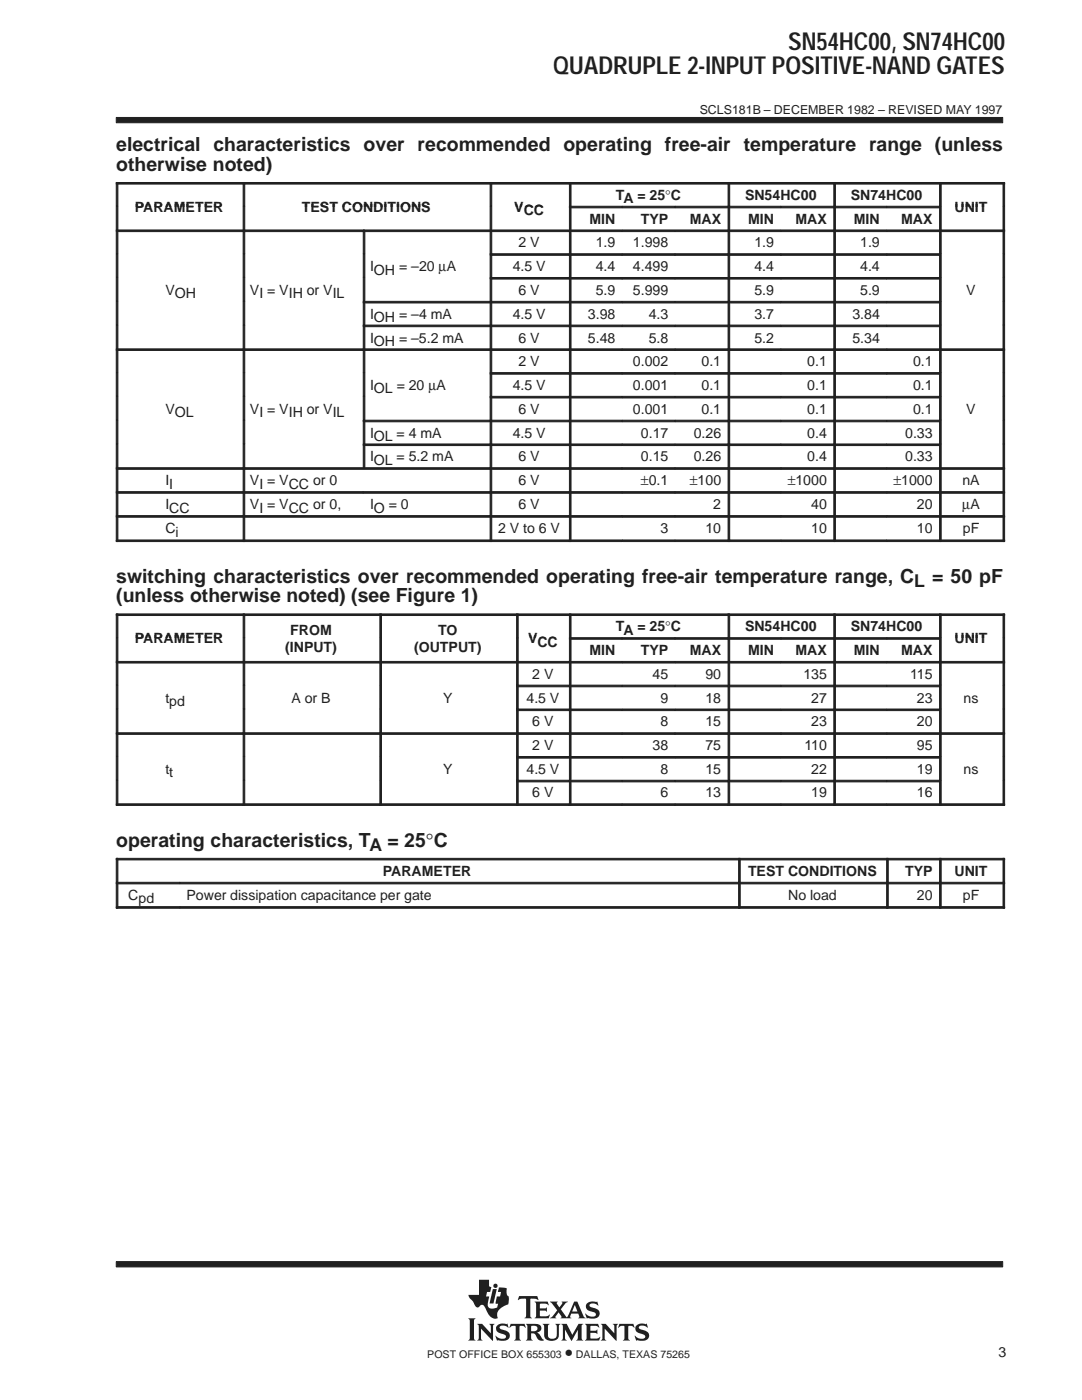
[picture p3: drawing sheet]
<svg xmlns="http://www.w3.org/2000/svg" width="216mm" height="279mm" viewBox="0 0 216 279" stroke-linecap="round" stroke-linejoin="round" font-family="sans-serif">
<defs><g id="words">
<g font-size="4.9" fill="#231f20">
<text x="157.3" y="9.9">SN54HC00, SN74HC00</text>
<text x="110.4" y="14.8">QUADRUPLE 2-INPUT POSITIVE-NAND GATES</text>
</g>
<g font-size="3.9" fill="#231f20">
<text x="23.2" y="30.2">electrical characteristics over recommended operating free-air temperature range (unless</text>
<text x="23.2" y="34">otherwise noted)</text>
<text x="23.2" y="116.3">switching characteristics over recommended operating free-air temperature range, C</text>
<text x="23.2" y="120.1">(unless otherwise noted) (see Figure 1)</text>
<text x="23.2" y="168.9">operating characteristics, T</text>
</g>
<g font-size="3.5" fill="#231f20">
<text x="182.4" y="117.2">L = 50 pF</text>
<text x="73.7" y="169.9">A = 25°C</text>
<text x="112.7" y="271">•</text>
</g>
<g font-size="2.8" fill="#231f20">
<text x="122.9" y="39.9">TA = 25°C</text>
<text x="148.7" y="39.9">SN54HC00</text>
<text x="169.8" y="39.9">SN74HC00</text>
<text x="26.9" y="42.3">PARAMETER</text>
<text x="60.2" y="42.3">TEST CONDITIONS</text>
<text x="102.6" y="42.3">VCC</text>
<text x="117.6" y="44.6">MIN</text>
<text x="127.9" y="44.6">TYP</text>
<text x="137.6" y="44.6">MAX</text>
<text x="149.3" y="44.6">MIN</text>
<text x="158.7" y="44.6">MAX</text>
<text x="170.4" y="44.6">MIN</text>
<text x="179.8" y="44.6">MAX</text>
<text x="190.5" y="42.3">UNIT</text>
<text x="103.5" y="49.4">2 V</text>
<text x="118.9" y="49.4">1.9</text>
<text x="126.3" y="49.4">1.998</text>
<text x="150.5" y="49.4">1.9</text>
<text x="171.6" y="49.4">1.9</text>
<text x="33" y="58.8">VOH</text>
<text x="49.9" y="58.8">VI = VIH or VIL</text>
<text x="73.8" y="54.1">IOH = –20 µA</text>
<text x="102.3" y="54.1">4.5 V</text>
<text x="103.5" y="58.9">6 V</text>
<text x="118.9" y="54.1">4.4</text>
<text x="118.9" y="58.9">5.9</text>
<text x="126.3" y="54.1">4.499</text>
<text x="126.3" y="58.9">5.999</text>
<text x="150.5" y="54.1">4.4</text>
<text x="150.5" y="58.9">5.9</text>
<text x="171.6" y="54.1">4.4</text>
<text x="171.6" y="58.9">5.9</text>
<text x="192.8" y="58.8">V</text>
<text x="73.8" y="63.6">IOH = –4 mA</text>
<text x="102.3" y="63.6">4.5 V</text>
<text x="117.3" y="63.6">3.98</text>
<text x="129.4" y="63.6">4.3</text>
<text x="150.5" y="63.6">3.7</text>
<text x="170.1" y="63.6">3.84</text>
<text x="73.8" y="68.4">IOH = –5.2 mA</text>
<text x="103.5" y="68.4">6 V</text>
<text x="117.3" y="68.4">5.48</text>
<text x="129.4" y="68.4">5.8</text>
<text x="150.5" y="68.4">5.2</text>
<text x="170.1" y="68.4">5.34</text>
<text x="73.8" y="77.8">IOL = 20 µA</text>
<text x="102.3" y="77.8">4.5 V</text>
<text x="103.5" y="73.1">2 V</text>
<text x="126.3" y="73.1">0.002</text>
<text x="126.3" y="77.8">0.001</text>
<text x="140" y="73.1">0.1</text>
<text x="140" y="77.8">0.1</text>
<text x="161.1" y="73.1">0.1</text>
<text x="161.1" y="77.8">0.1</text>
<text x="182.2" y="73.1">0.1</text>
<text x="182.2" y="77.8">0.1</text>
<text x="33" y="82.6">VOL</text>
<text x="49.9" y="82.6">VI = VIH or VIL</text>
<text x="103.5" y="82.6">6 V</text>
<text x="126.3" y="82.6">0.001</text>
<text x="140" y="82.6">0.1</text>
<text x="161.1" y="82.6">0.1</text>
<text x="182.2" y="82.6">0.1</text>
<text x="192.8" y="82.6">V</text>
<text x="73.8" y="87.3">IOL = 4 mA</text>
<text x="102.3" y="87.3">4.5 V</text>
<text x="127.9" y="87.3">0.17</text>
<text x="138.4" y="87.3">0.26</text>
<text x="161.1" y="87.3">0.4</text>
<text x="180.6" y="87.3">0.33</text>
<text x="73.8" y="92.1">IOL = 5.2 mA</text>
<text x="103.5" y="92.1">6 V</text>
<text x="127.9" y="92.1">0.15</text>
<text x="138.4" y="92.1">0.26</text>
<text x="161.1" y="92.1">0.4</text>
<text x="180.6" y="92.1">0.33</text>
<text x="33" y="96.9">II</text>
<text x="33" y="101.6">ICC</text>
<text x="49.9" y="96.9">VI = VCC or 0</text>
<text x="49.9" y="101.6">VI = VCC or 0,</text>
<text x="73.8" y="101.6">IO = 0</text>
<text x="103.5" y="96.9">6 V</text>
<text x="103.5" y="101.6">6 V</text>
<text x="127.9" y="96.9">±0.1</text>
<text x="137.7" y="96.9">±100</text>
<text x="142.3" y="101.6">2</text>
<text x="157.2" y="96.9">±1000</text>
<text x="161.9" y="101.6">40</text>
<text x="178.3" y="96.9">±1000</text>
<text x="183" y="101.6">20</text>
<text x="192" y="101.6">µA</text>
<text x="192" y="96.9">nA</text>
<text x="33" y="106.4">Ci</text>
<text x="99.4" y="106.4">2 V to 6 V</text>
<text x="131.8" y="106.4">3</text>
<text x="140.8" y="106.4">10</text>
<text x="161.9" y="106.4">10</text>
<text x="183" y="106.4">10</text>
<text x="192.1" y="106.4">pF</text>
<text x="122.9" y="126">TA = 25°C</text>
<text x="148.7" y="126">SN54HC00</text>
<text x="169.8" y="126">SN74HC00</text>
<text x="26.9" y="128.4">PARAMETER</text>
<text x="56.9" y="130.2">(INPUT)</text>
<text x="57.9" y="126.7">FROM</text>
<text x="82.6" y="130.2">(OUTPUT)</text>
<text x="87.4" y="126.7">TO</text>
<text x="105.4" y="128.4">VCC</text>
<text x="117.6" y="130.7">MIN</text>
<text x="127.9" y="130.7">TYP</text>
<text x="137.6" y="130.7">MAX</text>
<text x="149.3" y="130.7">MIN</text>
<text x="158.7" y="130.7">MAX</text>
<text x="170.4" y="130.7">MIN</text>
<text x="179.8" y="130.7">MAX</text>
<text x="190.5" y="128.4">UNIT</text>
<text x="106.2" y="135.5">2 V</text>
<text x="130.2" y="135.5">45</text>
<text x="140.8" y="135.5">90</text>
<text x="160.3" y="135.5">135</text>
<text x="181.6" y="135.5">115</text>
<text x="33" y="140.2">tpd</text>
<text x="58.2" y="140.2">A or B</text>
<text x="88.4" y="140.2">Y</text>
<text x="105.1" y="140.2">4.5 V</text>
<text x="131.8" y="140.2">9</text>
<text x="140.8" y="140.2">18</text>
<text x="161.9" y="140.2">27</text>
<text x="183" y="140.2">23</text>
<text x="192.3" y="140.2">ns</text>
<text x="106.2" y="145">6 V</text>
<text x="106.2" y="149.7">2 V</text>
<text x="130.2" y="149.7">38</text>
<text x="131.8" y="145">8</text>
<text x="140.8" y="145">15</text>
<text x="140.8" y="149.7">75</text>
<text x="160.5" y="149.7">110</text>
<text x="161.9" y="145">23</text>
<text x="183" y="145">20</text>
<text x="183" y="149.7">95</text>
<text x="33" y="154.4">tt</text>
<text x="88.4" y="154.4">Y</text>
<text x="105.1" y="154.5">4.5 V</text>
<text x="131.8" y="154.5">8</text>
<text x="140.8" y="154.5">15</text>
<text x="161.9" y="154.5">22</text>
<text x="183" y="154.5">19</text>
<text x="192.3" y="154.4">ns</text>
<text x="106.2" y="159.1">6 V</text>
<text x="131.8" y="159.1">6</text>
<text x="140.8" y="159.1">13</text>
<text x="161.9" y="159.1">19</text>
<text x="183" y="159.1">16</text>
<text x="25.6" y="179.6">Cpd</text>
<text x="37.2" y="179.6">Power dissipation capacitance per gate</text>
<text x="76.4" y="174.8">PARAMETER</text>
<text x="149.3" y="174.8">TEST CONDITIONS</text>
<text x="157.3" y="179.6">No load</text>
<text x="180.6" y="174.8">TYP</text>
<text x="183" y="179.6">20</text>
<text x="190.5" y="174.8">UNIT</text>
<text x="192.1" y="179.6">pF</text>
<text x="199.2" y="270.7">3</text>
</g>
<text font-size="2.5" fill="#231f20" x="139.6" y="22.7">SCLS181B – DECEMBER 1982 – REVISED MAY 1997</text>
<g font-size="2.1" fill="#231f20">
<text x="85.3" y="271">POST OFFICE BOX 655303</text>
<text x="114.9" y="271">DALLAS, TEXAS 75265</text>
</g>
</g></defs>
<g fill="#231f20" stroke="#231f20" stroke-width=".2">
<path d="M23.2 23.4h176.9v1.1h-176.9z" fill-rule="evenodd"/>
<path d="M23.2 251.8h176.9v1h-176.9z" fill-rule="evenodd"/>
</g>
<g fill="#231f20">
<path d="M98.3 257.3h.8l-.6 2.8h-.8z"/>
<path d="M104.9 264.2h1.9a.9 .9 0 0 1 1 .3 .9 .9 0 0 1 0 1.2l-.7 .2 .5 .4 .9 1.2a1.2 1.2 0 0 1-1.6-1l-.3-.4h-.6v1l.3 .4h-1.4l.3-.5v-2.3z" fill-rule="evenodd"/>
<path d="M109.7 259.8h1.6l-.2 .3 .5 .8 .6-.8-.1-.3h1.2l-.4 .2-1 1.3 1.2 1.6 1.5-3.1h.6l1.2 2.9 .4 .4-1.4-.1a.22 .22 0 0 0 .2-.1 .22 .22 0 0 0 0-.3l-.2-.4h-1.4l-.2 .7 .2 .2h-2.2l.2-.3-.5-.9-.7 .9 .2 .3h-1.3l.6-.4 .9-1.2z" fill-rule="evenodd"/>
<path d="M127.1 264.4l.8-.3 .9 .2 .2-.2 .3 .8-.1 .1a1.2 1.2 0 0 0-1.7-.1 1.47 1.47 0 0 0 1.3 .7 1.03 1.03 0 0 1 .7 1.2 1.03 1.03 0 0 1-1.2 .8l-1.1-.1-.2 .1-.4-1 .9 .5h.9a.45 .45 0 0 0 .4-.5 .45 .45 0 0 0-.6-.3l-.2-.1a1.11 1.11 0 0 1-1.2-1.5z" fill-rule="evenodd"/>
<path d="M123.6 264.2h2.8l.2 .8-.6-.4h-.5l-.1 .1v2.4l.3 .4h-1.4l.3-.4v-2.4l-.1-.1h-.5l-.7 .4z" fill-rule="evenodd"/>
<path d="M116.7 264.2h2.6l.2 .8-.6-.4-1.1 .1v.9h1.1l.3-.3v.9l-.4-.2h-1v1l1.3 .1 .7-.3-.3 .7h-2.8l.3-.4v-2.5z" fill-rule="evenodd"/>
<path d="M119.9 264.2h1l1.7 1.9v-1.5l-.3-.4h1l-.3 .4v3l-2.3-2.4v2l.3 .3h-1.1l.3-.4v-2.5z" fill-rule="evenodd"/>
<path d="M112 264.2h1.1l1.1 2.2 1.2-2.2h1l-.3 .4v2.6l.3 .3h-1.4l.3-.4v-1.7l-1.3 2.2-1.3-2.3v1.8l.4 .4h-1.1l.3-.5v-2.3z" fill-rule="evenodd"/>
<path d="M99.3 264.4l.7-.2 1.1 .1 .1-.2 .3 .8-.6-.3h-.8a.41 .41 0 0 0-.4 .4 .41 .41 0 0 0 .5 .4 1.29 1.29 0 0 1 1.5 1.4 1.08 1.08 0 0 1-1.2 .8l-1.1-.1-.2 .1-.4-1 .8 .5 .5 .1 .6-.1 .3-.3a.72 .72 0 0 0-.9-.6 .99 .99 0 0 1-1-.6 .99 .99 0 0 1 .2-1.2z" fill-rule="evenodd"/>
<path d="M101.9 264.2h2.8l.2 .8-.7-.4h-.4l-.1 .1v2.4l.3 .4h-1.4l.3-.4v-2.4l-.1-.1h-.5l-.7 .4z" fill-rule="evenodd"/>
<path d="M108.3 264.2h1.3l-.3 .4v2a.65 .65 0 0 0 .7 .6l.6-.1 .4-.4 .1-2-.3-.5h1l-.3 .4v1.8a1.54 1.54 0 0 1-2.4 .9l-.5-.6v-2.1z" fill-rule="evenodd"/>
<path d="M95.2 264.2h1l1.7 1.9v-1.5l-.3-.4h1.1l-.3 .4v3l-2.4-2.4v1.9l.3 .4h-1.1l.3-.5v-2.3z" fill-rule="evenodd"/>
<path d="M93.4 263.1h1.5l-.3 .4v3.6l.3 .4h-1.5l.3-.4v-3.6z" fill-rule="evenodd"/>
<path d="M103.6 258.7h3.6l.2 .8-.4-.3h-1.2v3.6l.3 .3h-1.4l.2-.2 .1-.3v-3.2l-.1-.2h-.8l-.7 .3z" fill-rule="evenodd"/>
<path d="M106.7 259.8h2.6l.1 .7-.5-.3-1.2 .1v.8h1.1l.3-.2v.9l-.4-.2h-1v1l.2 .1h1.2l.5-.4 .1 .1-.2 .7h-2.8l.3-.5v-2.3z" fill-rule="evenodd"/>
<path d="M117.1 260.2a2.09 2.09 0 0 1 1.9-.3l.2-.2 .1 .9a1.22 1.22 0 0 0-1.7-.1 .82 .82 0 0 0 .9 .5 1.06 1.06 0 0 1 1.2 1.1 1.06 1.06 0 0 1-1.2 1.1l-1.2-.2-.2 .2-.3-1 .8 .5 .8 .1a.46 .46 0 0 0 .5-.5 .46 .46 0 0 0-.5-.5h-.2a1.11 1.11 0 0 1-1.2-1.6z" fill-rule="evenodd"/>
<path d="M95.6 255.4h2v1.3l.4 .2-.2 .9h-.6l-.2 .9h.6l-.3 1.3 .1 .7a.9 .9 0 0 0 1.2 .4l.6-.2 .2-.7-.5-.1 .2-1.4h.7l.2-.9h-.7l.3-.9 1.5 .2v1.1l.2 .4 .2 .1v.7a.81 .81 0 0 1-.6 1.1 2.73 2.73 0 0 0-1.7 1.7l.1 .8-.1 .1a1.81 1.81 0 0 1-2.1-1.5l-.3-.6a.7 .7 0 0 0-.6-.6 .7 .7 0 0 0-.7 .5 1.12 1.12 0 0 1-1.1-1.1l-.7-.8-.2-.6h2.1z" fill-rule="evenodd"/>
<circle cx="98.9" cy="256.6" r=".43"/>
</g>
<g fill="#fff">
<path d="M114.7 260.4l.5 1.3h-1z"/>
<path d="M106 264.6h.6a.56 .56 0 0 1 .6 .5 .56 .56 0 0 1-.6 .6h-.6z" fill-rule="evenodd"/>
</g>
<g fill="#231f20" stroke="#231f20" stroke-width=".2">
<path d="M23.2 36.4h.3v4.7h-.3z" fill-rule="evenodd"/>
<path d="M23.2 36.4h25.3v.3h-25.3z" fill-rule="evenodd"/>
<path d="M48.5 36.4h.3v4.7h-.3z" fill-rule="evenodd"/>
<path d="M48.5 36.4h49.3v.3h-49.3z" fill-rule="evenodd"/>
<path d="M97.8 36.4h.3v4.7h-.3z" fill-rule="evenodd"/>
<path d="M97.8 36.4h15.8v.3h-15.8z" fill-rule="evenodd"/>
<path d="M113.6 36.4h.3v4.7h-.3z" fill-rule="evenodd"/>
<path d="M113.6 36.4h31.7v.3h-31.7z" fill-rule="evenodd"/>
<path d="M145.3 36.4h.3v4.7h-.3z" fill-rule="evenodd"/>
<path d="M145.3 36.4h21.1v.3h-21.1z" fill-rule="evenodd"/>
<path d="M166.4 36.4h.3v4.7h-.3z" fill-rule="evenodd"/>
<path d="M166.4 36.4h21.1v.3h-21.1z" fill-rule="evenodd"/>
<path d="M187.5 36.4h.3v4.7h-.3z" fill-rule="evenodd"/>
<path d="M200.1 36.4h.4v4.7h-.4z" fill-rule="evenodd"/>
<path d="M187.5 36.4h13v.3h-13z" fill-rule="evenodd"/>
<path d="M23.2 41.2h.3v4.7h-.3z" fill-rule="evenodd"/>
<path d="M48.5 41.2h.3v4.7h-.3z" fill-rule="evenodd"/>
<path d="M97.8 41.2h.3v4.7h-.3z" fill-rule="evenodd"/>
<path d="M113.6 41.2h.3v4.7h-.3z" fill-rule="evenodd"/>
<path d="M113.6 41.2h10.6v.3h-10.6z" fill-rule="evenodd"/>
<path d="M124.2 41.2h10.5v.3h-10.5z" fill-rule="evenodd"/>
<path d="M134.7 41.2h10.6v.3h-10.6z" fill-rule="evenodd"/>
<path d="M145.3 41.2h.3v4.7h-.3z" fill-rule="evenodd"/>
<path d="M145.3 41.2h10.5v.3h-10.5z" fill-rule="evenodd"/>
<path d="M155.8 41.2h10.6v.3h-10.6z" fill-rule="evenodd"/>
<path d="M166.4 41.2h.3v4.7h-.3z" fill-rule="evenodd"/>
<path d="M166.4 41.2h10.5v.3h-10.5z" fill-rule="evenodd"/>
<path d="M176.9 41.2h10.6v.3h-10.6z" fill-rule="evenodd"/>
<path d="M187.5 41.2h.3v4.7h-.3z" fill-rule="evenodd"/>
<path d="M200.1 41.2h.4v4.7h-.4z" fill-rule="evenodd"/>
<path d="M23.2 45.9h.3v4.7h-.3z" fill-rule="evenodd"/>
<path d="M23.2 45.9h25.3v.3h-25.3z" fill-rule="evenodd"/>
<path d="M48.5 45.9h.3v4.7h-.3z" fill-rule="evenodd"/>
<path d="M48.5 45.9h24v.3h-24z" fill-rule="evenodd"/>
<path d="M72.5 45.9h.3v4.7h-.3z" fill-rule="evenodd"/>
<path d="M72.5 45.9h25.3v.3h-25.3z" fill-rule="evenodd"/>
<path d="M97.8 45.9h.3v4.7h-.3z" fill-rule="evenodd"/>
<path d="M97.8 45.9h15.8v.3h-15.8z" fill-rule="evenodd"/>
<path d="M113.6 45.9h.3v4.7h-.3z" fill-rule="evenodd"/>
<path d="M113.6 45.9h10.6v.3h-10.6z" fill-rule="evenodd"/>
<path d="M124.2 45.9h10.5v.3h-10.5z" fill-rule="evenodd"/>
<path d="M134.7 45.9h10.6v.3h-10.6z" fill-rule="evenodd"/>
<path d="M145.3 45.9h.3v4.7h-.3z" fill-rule="evenodd"/>
<path d="M145.3 45.9h10.5v.3h-10.5z" fill-rule="evenodd"/>
<path d="M155.8 45.9h10.6v.3h-10.6z" fill-rule="evenodd"/>
<path d="M166.4 45.9h.3v4.7h-.3z" fill-rule="evenodd"/>
<path d="M166.4 45.9h10.5v.3h-10.5z" fill-rule="evenodd"/>
<path d="M176.9 45.9h10.6v.3h-10.6z" fill-rule="evenodd"/>
<path d="M187.5 45.9h.3v4.7h-.3z" fill-rule="evenodd"/>
<path d="M200.1 45.9h.4v4.7h-.4z" fill-rule="evenodd"/>
<path d="M187.5 45.9h13v.3h-13z" fill-rule="evenodd"/>
<path d="M23.2 50.6h.3v4.8h-.3z" fill-rule="evenodd"/>
<path d="M48.5 50.6h.3v4.8h-.3z" fill-rule="evenodd"/>
<path d="M72.5 50.6h.3v4.8h-.3z" fill-rule="evenodd"/>
<path d="M97.8 50.6h.3v4.8h-.3z" fill-rule="evenodd"/>
<path d="M97.8 50.6h15.8v.4h-15.8z" fill-rule="evenodd"/>
<path d="M113.6 50.6h.3v4.8h-.3z" fill-rule="evenodd"/>
<path d="M113.6 50.6h10.6v.4h-10.6z" fill-rule="evenodd"/>
<path d="M124.2 50.6h10.5v.4h-10.5z" fill-rule="evenodd"/>
<path d="M134.7 50.6h10.6v.4h-10.6z" fill-rule="evenodd"/>
<path d="M145.3 50.6h.3v4.8h-.3z" fill-rule="evenodd"/>
<path d="M145.3 50.6h10.5v.4h-10.5z" fill-rule="evenodd"/>
<path d="M155.8 50.6h10.6v.4h-10.6z" fill-rule="evenodd"/>
<path d="M166.4 50.6h.3v4.8h-.3z" fill-rule="evenodd"/>
<path d="M166.4 50.6h10.5v.4h-10.5z" fill-rule="evenodd"/>
<path d="M176.9 50.6h10.6v.4h-10.6z" fill-rule="evenodd"/>
<path d="M187.5 50.6h.3v4.8h-.3z" fill-rule="evenodd"/>
<path d="M200.1 50.6h.4v4.8h-.4z" fill-rule="evenodd"/>
<path d="M23.2 55.4h.3v4.7h-.3z" fill-rule="evenodd"/>
<path d="M48.5 55.4h.3v4.7h-.3z" fill-rule="evenodd"/>
<path d="M72.5 55.4h.3v4.7h-.3z" fill-rule="evenodd"/>
<path d="M97.8 55.4h.3v4.7h-.3z" fill-rule="evenodd"/>
<path d="M97.8 55.4h15.8v.3h-15.8z" fill-rule="evenodd"/>
<path d="M113.6 55.4h.3v4.7h-.3z" fill-rule="evenodd"/>
<path d="M113.6 55.4h10.6v.3h-10.6z" fill-rule="evenodd"/>
<path d="M124.2 55.4h10.5v.3h-10.5z" fill-rule="evenodd"/>
<path d="M134.7 55.4h10.6v.3h-10.6z" fill-rule="evenodd"/>
<path d="M145.3 55.4h.3v4.7h-.3z" fill-rule="evenodd"/>
<path d="M145.3 55.4h10.5v.3h-10.5z" fill-rule="evenodd"/>
<path d="M155.8 55.4h10.6v.3h-10.6z" fill-rule="evenodd"/>
<path d="M166.4 55.4h.3v4.7h-.3z" fill-rule="evenodd"/>
<path d="M166.4 55.4h10.5v.3h-10.5z" fill-rule="evenodd"/>
<path d="M176.9 55.4h10.6v.3h-10.6z" fill-rule="evenodd"/>
<path d="M187.5 55.4h.3v4.7h-.3z" fill-rule="evenodd"/>
<path d="M200.1 55.4h.4v4.7h-.4z" fill-rule="evenodd"/>
<path d="M23.2 60.1h.3v4.8h-.3z" fill-rule="evenodd"/>
<path d="M48.5 60.1h.3v4.8h-.3z" fill-rule="evenodd"/>
<path d="M72.5 60.1h.3v4.8h-.3z" fill-rule="evenodd"/>
<path d="M72.5 60.1h25.3v.4h-25.3z" fill-rule="evenodd"/>
<path d="M97.8 60.1h.3v4.8h-.3z" fill-rule="evenodd"/>
<path d="M97.8 60.1h15.8v.4h-15.8z" fill-rule="evenodd"/>
<path d="M113.6 60.1h.3v4.8h-.3z" fill-rule="evenodd"/>
<path d="M113.6 60.1h10.6v.4h-10.6z" fill-rule="evenodd"/>
<path d="M124.2 60.1h10.5v.4h-10.5z" fill-rule="evenodd"/>
<path d="M134.7 60.1h10.6v.4h-10.6z" fill-rule="evenodd"/>
<path d="M145.3 60.1h.3v4.8h-.3z" fill-rule="evenodd"/>
<path d="M145.3 60.1h10.5v.4h-10.5z" fill-rule="evenodd"/>
<path d="M155.8 60.1h10.6v.4h-10.6z" fill-rule="evenodd"/>
<path d="M166.4 60.1h.3v4.8h-.3z" fill-rule="evenodd"/>
<path d="M166.4 60.1h10.5v.4h-10.5z" fill-rule="evenodd"/>
<path d="M176.9 60.1h10.6v.4h-10.6z" fill-rule="evenodd"/>
<path d="M187.5 60.1h.3v4.8h-.3z" fill-rule="evenodd"/>
<path d="M200.1 60.1h.4v4.8h-.4z" fill-rule="evenodd"/>
<path d="M23.2 64.9h.3v4.7h-.3z" fill-rule="evenodd"/>
<path d="M48.5 64.9h.3v4.7h-.3z" fill-rule="evenodd"/>
<path d="M72.5 64.9h.3v4.7h-.3z" fill-rule="evenodd"/>
<path d="M72.5 64.9h25.3v.3h-25.3z" fill-rule="evenodd"/>
<path d="M97.8 64.9h.3v4.7h-.3z" fill-rule="evenodd"/>
<path d="M97.8 64.9h15.8v.3h-15.8z" fill-rule="evenodd"/>
<path d="M113.6 64.9h.3v4.7h-.3z" fill-rule="evenodd"/>
<path d="M113.6 64.9h10.6v.3h-10.6z" fill-rule="evenodd"/>
<path d="M124.2 64.9h10.5v.3h-10.5z" fill-rule="evenodd"/>
<path d="M134.7 64.9h10.6v.3h-10.6z" fill-rule="evenodd"/>
<path d="M145.3 64.9h.3v4.7h-.3z" fill-rule="evenodd"/>
<path d="M145.3 64.9h10.5v.3h-10.5z" fill-rule="evenodd"/>
<path d="M155.8 64.9h10.6v.3h-10.6z" fill-rule="evenodd"/>
<path d="M166.4 64.9h.3v4.7h-.3z" fill-rule="evenodd"/>
<path d="M166.4 64.9h10.5v.3h-10.5z" fill-rule="evenodd"/>
<path d="M176.9 64.9h10.6v.3h-10.6z" fill-rule="evenodd"/>
<path d="M187.5 64.9h.3v4.7h-.3z" fill-rule="evenodd"/>
<path d="M200.1 64.9h.4v4.7h-.4z" fill-rule="evenodd"/>
<path d="M23.2 69.6h.3v4.7h-.3z" fill-rule="evenodd"/>
<path d="M23.2 69.6h25.3v.3h-25.3z" fill-rule="evenodd"/>
<path d="M48.5 69.6h.3v4.7h-.3z" fill-rule="evenodd"/>
<path d="M48.5 69.6h24v.3h-24z" fill-rule="evenodd"/>
<path d="M72.5 69.6h.3v4.7h-.3z" fill-rule="evenodd"/>
<path d="M72.5 69.6h25.3v.3h-25.3z" fill-rule="evenodd"/>
<path d="M97.8 69.6h.3v4.7h-.3z" fill-rule="evenodd"/>
<path d="M97.8 69.6h15.8v.3h-15.8z" fill-rule="evenodd"/>
<path d="M113.6 69.6h.3v4.7h-.3z" fill-rule="evenodd"/>
<path d="M113.6 69.6h10.6v.3h-10.6z" fill-rule="evenodd"/>
<path d="M124.2 69.6h10.5v.3h-10.5z" fill-rule="evenodd"/>
<path d="M134.7 69.6h10.6v.3h-10.6z" fill-rule="evenodd"/>
<path d="M145.3 69.6h.3v4.7h-.3z" fill-rule="evenodd"/>
<path d="M145.3 69.6h10.5v.3h-10.5z" fill-rule="evenodd"/>
<path d="M155.8 69.6h10.6v.3h-10.6z" fill-rule="evenodd"/>
<path d="M166.4 69.6h.3v4.7h-.3z" fill-rule="evenodd"/>
<path d="M166.4 69.6h10.5v.3h-10.5z" fill-rule="evenodd"/>
<path d="M176.9 69.6h10.6v.3h-10.6z" fill-rule="evenodd"/>
<path d="M187.5 69.6h.3v4.7h-.3z" fill-rule="evenodd"/>
<path d="M200.1 69.6h.4v4.7h-.4z" fill-rule="evenodd"/>
<path d="M187.5 69.6h13v.3h-13z" fill-rule="evenodd"/>
<path d="M23.2 74.4h.3v4.7h-.3z" fill-rule="evenodd"/>
<path d="M48.5 74.4h.3v4.7h-.3z" fill-rule="evenodd"/>
<path d="M72.5 74.4h.3v4.7h-.3z" fill-rule="evenodd"/>
<path d="M97.8 74.4h.3v4.7h-.3z" fill-rule="evenodd"/>
<path d="M97.8 74.4h15.8v.3h-15.8z" fill-rule="evenodd"/>
<path d="M113.6 74.4h.3v4.7h-.3z" fill-rule="evenodd"/>
<path d="M113.6 74.4h10.6v.3h-10.6z" fill-rule="evenodd"/>
<path d="M124.2 74.4h10.5v.3h-10.5z" fill-rule="evenodd"/>
<path d="M134.7 74.4h10.6v.3h-10.6z" fill-rule="evenodd"/>
<path d="M145.3 74.4h.3v4.7h-.3z" fill-rule="evenodd"/>
<path d="M145.3 74.4h10.5v.3h-10.5z" fill-rule="evenodd"/>
<path d="M155.8 74.4h10.6v.3h-10.6z" fill-rule="evenodd"/>
<path d="M166.4 74.4h.3v4.7h-.3z" fill-rule="evenodd"/>
<path d="M166.4 74.4h10.5v.3h-10.5z" fill-rule="evenodd"/>
<path d="M176.9 74.4h10.6v.3h-10.6z" fill-rule="evenodd"/>
<path d="M187.5 74.4h.3v4.7h-.3z" fill-rule="evenodd"/>
<path d="M200.1 74.4h.4v4.7h-.4z" fill-rule="evenodd"/>
<path d="M23.2 79.1h.3v4.7h-.3z" fill-rule="evenodd"/>
<path d="M48.5 79.1h.3v4.7h-.3z" fill-rule="evenodd"/>
<path d="M72.5 79.1h.3v4.7h-.3z" fill-rule="evenodd"/>
<path d="M97.8 79.1h.3v4.7h-.3z" fill-rule="evenodd"/>
<path d="M97.8 79.1h15.8v.3h-15.8z" fill-rule="evenodd"/>
<path d="M113.6 79.1h.3v4.7h-.3z" fill-rule="evenodd"/>
<path d="M113.6 79.1h10.6v.3h-10.6z" fill-rule="evenodd"/>
<path d="M124.2 79.1h10.5v.3h-10.5z" fill-rule="evenodd"/>
<path d="M134.7 79.1h10.6v.3h-10.6z" fill-rule="evenodd"/>
<path d="M145.3 79.1h.3v4.7h-.3z" fill-rule="evenodd"/>
<path d="M145.3 79.1h10.5v.3h-10.5z" fill-rule="evenodd"/>
<path d="M155.8 79.1h10.6v.3h-10.6z" fill-rule="evenodd"/>
<path d="M166.4 79.1h.3v4.7h-.3z" fill-rule="evenodd"/>
<path d="M166.4 79.1h10.5v.3h-10.5z" fill-rule="evenodd"/>
<path d="M176.9 79.1h10.6v.3h-10.6z" fill-rule="evenodd"/>
<path d="M187.5 79.1h.3v4.7h-.3z" fill-rule="evenodd"/>
<path d="M200.1 79.1h.4v4.7h-.4z" fill-rule="evenodd"/>
<path d="M23.2 83.9h.3v4.7h-.3z" fill-rule="evenodd"/>
<path d="M48.5 83.9h.3v4.7h-.3z" fill-rule="evenodd"/>
<path d="M72.5 83.9h.3v4.7h-.3z" fill-rule="evenodd"/>
<path d="M72.5 83.9h25.3v.3h-25.3z" fill-rule="evenodd"/>
<path d="M97.8 83.9h.3v4.7h-.3z" fill-rule="evenodd"/>
<path d="M97.8 83.9h15.8v.3h-15.8z" fill-rule="evenodd"/>
<path d="M113.6 83.9h.3v4.7h-.3z" fill-rule="evenodd"/>
<path d="M113.6 83.9h10.6v.3h-10.6z" fill-rule="evenodd"/>
<path d="M124.2 83.9h10.5v.3h-10.5z" fill-rule="evenodd"/>
<path d="M134.7 83.9h10.6v.3h-10.6z" fill-rule="evenodd"/>
<path d="M145.3 83.9h.3v4.7h-.3z" fill-rule="evenodd"/>
<path d="M145.3 83.9h10.5v.3h-10.5z" fill-rule="evenodd"/>
<path d="M155.8 83.9h10.6v.3h-10.6z" fill-rule="evenodd"/>
<path d="M166.4 83.9h.3v4.7h-.3z" fill-rule="evenodd"/>
<path d="M166.4 83.9h10.5v.3h-10.5z" fill-rule="evenodd"/>
<path d="M176.9 83.9h10.6v.3h-10.6z" fill-rule="evenodd"/>
<path d="M187.5 83.9h.3v4.7h-.3z" fill-rule="evenodd"/>
<path d="M200.1 83.9h.4v4.7h-.4z" fill-rule="evenodd"/>
<path d="M23.2 88.6h.3v4.7h-.3z" fill-rule="evenodd"/>
<path d="M48.5 88.6h.3v4.7h-.3z" fill-rule="evenodd"/>
<path d="M72.5 88.6h.3v4.7h-.3z" fill-rule="evenodd"/>
<path d="M72.5 88.6h25.3v.3h-25.3z" fill-rule="evenodd"/>
<path d="M97.8 88.6h.3v4.7h-.3z" fill-rule="evenodd"/>
<path d="M97.8 88.6h15.8v.3h-15.8z" fill-rule="evenodd"/>
<path d="M113.6 88.6h.3v4.7h-.3z" fill-rule="evenodd"/>
<path d="M113.6 88.6h10.6v.3h-10.6z" fill-rule="evenodd"/>
<path d="M124.2 88.6h10.5v.3h-10.5z" fill-rule="evenodd"/>
<path d="M134.7 88.6h10.6v.3h-10.6z" fill-rule="evenodd"/>
<path d="M145.3 88.6h.3v4.7h-.3z" fill-rule="evenodd"/>
<path d="M145.3 88.6h10.5v.3h-10.5z" fill-rule="evenodd"/>
<path d="M155.8 88.6h10.6v.3h-10.6z" fill-rule="evenodd"/>
<path d="M166.4 88.6h.3v4.7h-.3z" fill-rule="evenodd"/>
<path d="M166.4 88.6h10.5v.3h-10.5z" fill-rule="evenodd"/>
<path d="M176.9 88.6h10.6v.3h-10.6z" fill-rule="evenodd"/>
<path d="M187.5 88.6h.3v4.7h-.3z" fill-rule="evenodd"/>
<path d="M200.1 88.6h.4v4.7h-.4z" fill-rule="evenodd"/>
<path d="M23.2 93.3h.3v4.8h-.3z" fill-rule="evenodd"/>
<path d="M23.2 93.3h25.3v.4h-25.3z" fill-rule="evenodd"/>
<path d="M48.5 93.3h.3v4.8h-.3z" fill-rule="evenodd"/>
<path d="M48.5 93.3h49.3v.4h-49.3z" fill-rule="evenodd"/>
<path d="M97.8 93.3h.3v4.8h-.3z" fill-rule="evenodd"/>
<path d="M97.8 93.3h15.8v.4h-15.8z" fill-rule="evenodd"/>
<path d="M113.6 93.3h.3v4.8h-.3z" fill-rule="evenodd"/>
<path d="M113.6 93.3h10.6v.4h-10.6z" fill-rule="evenodd"/>
<path d="M124.2 93.3h10.5v.4h-10.5z" fill-rule="evenodd"/>
<path d="M134.7 93.3h10.6v.4h-10.6z" fill-rule="evenodd"/>
<path d="M145.3 93.3h.3v4.8h-.3z" fill-rule="evenodd"/>
<path d="M145.3 93.3h10.5v.4h-10.5z" fill-rule="evenodd"/>
<path d="M155.8 93.3h10.6v.4h-10.6z" fill-rule="evenodd"/>
<path d="M166.4 93.3h.3v4.8h-.3z" fill-rule="evenodd"/>
<path d="M166.4 93.3h10.5v.4h-10.5z" fill-rule="evenodd"/>
<path d="M176.9 93.3h10.6v.4h-10.6z" fill-rule="evenodd"/>
<path d="M187.5 93.3h.3v4.8h-.3z" fill-rule="evenodd"/>
<path d="M200.1 93.3h.4v4.8h-.4z" fill-rule="evenodd"/>
<path d="M187.5 93.3h13v.4h-13z" fill-rule="evenodd"/>
<path d="M23.2 98.1h.3v4.8h-.3z" fill-rule="evenodd"/>
<path d="M23.2 98.1h25.3v.3h-25.3z" fill-rule="evenodd"/>
<path d="M48.5 98.1h.3v4.8h-.3z" fill-rule="evenodd"/>
<path d="M48.5 98.1h24v.3h-24z" fill-rule="evenodd"/>
<path d="M72.5 98.1h25.3v.3h-25.3z" fill-rule="evenodd"/>
<path d="M97.8 98.1h.3v4.8h-.3z" fill-rule="evenodd"/>
<path d="M97.8 98.1h15.8v.3h-15.8z" fill-rule="evenodd"/>
<path d="M113.6 98.1h.3v4.8h-.3z" fill-rule="evenodd"/>
<path d="M113.6 98.1h10.6v.3h-10.6z" fill-rule="evenodd"/>
<path d="M124.2 98.1h10.5v.3h-10.5z" fill-rule="evenodd"/>
<path d="M134.7 98.1h10.6v.3h-10.6z" fill-rule="evenodd"/>
<path d="M145.3 98.1h.3v4.8h-.3z" fill-rule="evenodd"/>
<path d="M145.3 98.1h10.5v.3h-10.5z" fill-rule="evenodd"/>
<path d="M155.8 98.1h10.6v.3h-10.6z" fill-rule="evenodd"/>
<path d="M166.4 98.1h.3v4.8h-.3z" fill-rule="evenodd"/>
<path d="M166.4 98.1h10.5v.3h-10.5z" fill-rule="evenodd"/>
<path d="M176.9 98.1h10.6v.3h-10.6z" fill-rule="evenodd"/>
<path d="M187.5 98.1h.3v4.8h-.3z" fill-rule="evenodd"/>
<path d="M200.1 98.1h.4v4.8h-.4z" fill-rule="evenodd"/>
<path d="M187.5 98.1h13v.3h-13z" fill-rule="evenodd"/>
<path d="M23.2 102.9h.3v5.2h-.3z" fill-rule="evenodd"/>
<path d="M23.2 102.9h25.3v.3h-25.3z" fill-rule="evenodd"/>
<path d="M23.2 107.8h25.3v.3h-25.3z" fill-rule="evenodd"/>
<path d="M48.5 102.9h.3v5.2h-.3z" fill-rule="evenodd"/>
<path d="M48.5 102.9h49.3v.3h-49.3z" fill-rule="evenodd"/>
<path d="M48.5 107.8h49.3v.3h-49.3z" fill-rule="evenodd"/>
<path d="M97.8 102.9h.3v5.2h-.3z" fill-rule="evenodd"/>
<path d="M97.8 102.9h15.8v.3h-15.8z" fill-rule="evenodd"/>
<path d="M97.8 107.8h15.8v.3h-15.8z" fill-rule="evenodd"/>
<path d="M113.6 102.9h.3v5.2h-.3z" fill-rule="evenodd"/>
<path d="M113.6 102.9h10.6v.3h-10.6z" fill-rule="evenodd"/>
<path d="M113.6 107.8h10.6v.3h-10.6z" fill-rule="evenodd"/>
<path d="M124.2 102.9h10.5v.3h-10.5z" fill-rule="evenodd"/>
<path d="M124.2 107.8h10.5v.3h-10.5z" fill-rule="evenodd"/>
<path d="M134.7 102.9h10.6v.3h-10.6z" fill-rule="evenodd"/>
<path d="M134.7 107.8h10.6v.3h-10.6z" fill-rule="evenodd"/>
<path d="M145.3 102.9h.3v5.2h-.3z" fill-rule="evenodd"/>
<path d="M145.3 102.9h10.5v.3h-10.5z" fill-rule="evenodd"/>
<path d="M145.3 107.8h10.5v.3h-10.5z" fill-rule="evenodd"/>
<path d="M155.8 102.9h10.6v.3h-10.6z" fill-rule="evenodd"/>
<path d="M155.8 107.8h10.6v.3h-10.6z" fill-rule="evenodd"/>
<path d="M166.4 102.9h.3v5.2h-.3z" fill-rule="evenodd"/>
<path d="M166.4 102.9h10.5v.3h-10.5z" fill-rule="evenodd"/>
<path d="M166.4 107.8h10.5v.3h-10.5z" fill-rule="evenodd"/>
<path d="M176.9 102.9h10.6v.3h-10.6z" fill-rule="evenodd"/>
<path d="M176.9 107.8h10.6v.3h-10.6z" fill-rule="evenodd"/>
<path d="M187.5 102.9h.3v5.2h-.3z" fill-rule="evenodd"/>
<path d="M200.1 102.9h.4v5.2h-.4z" fill-rule="evenodd"/>
<path d="M187.5 102.9h13v.3h-13z" fill-rule="evenodd"/>
<path d="M187.5 107.8h13v.3h-13z" fill-rule="evenodd"/>
<path d="M23.2 122.5h.3v4.7h-.3z" fill-rule="evenodd"/>
<path d="M23.2 122.5h25.3v.3h-25.3z" fill-rule="evenodd"/>
<path d="M48.5 122.5h.3v4.7h-.3z" fill-rule="evenodd"/>
<path d="M48.5 122.5h27.3v.3h-27.3z" fill-rule="evenodd"/>
<path d="M75.8 122.5h.3v4.7h-.3z" fill-rule="evenodd"/>
<path d="M75.8 122.5h27.3v.3h-27.3z" fill-rule="evenodd"/>
<path d="M103.1 122.5h.3v4.7h-.3z" fill-rule="evenodd"/>
<path d="M103.1 122.5h10.5v.3h-10.5z" fill-rule="evenodd"/>
<path d="M113.6 122.5h.3v4.7h-.3z" fill-rule="evenodd"/>
<path d="M113.6 122.5h31.7v.3h-31.7z" fill-rule="evenodd"/>
<path d="M145.3 122.5h.3v4.7h-.3z" fill-rule="evenodd"/>
<path d="M145.3 122.5h21.1v.3h-21.1z" fill-rule="evenodd"/>
<path d="M166.4 122.5h.3v4.7h-.3z" fill-rule="evenodd"/>
<path d="M166.4 122.5h21.1v.3h-21.1z" fill-rule="evenodd"/>
<path d="M187.5 122.5h.3v4.7h-.3z" fill-rule="evenodd"/>
<path d="M200.1 122.5h.4v4.7h-.4z" fill-rule="evenodd"/>
<path d="M187.5 122.5h13v.3h-13z" fill-rule="evenodd"/>
<path d="M23.2 127.3h.3v4.7h-.3z" fill-rule="evenodd"/>
<path d="M48.5 127.3h.3v4.7h-.3z" fill-rule="evenodd"/>
<path d="M75.8 127.3h.3v4.7h-.3z" fill-rule="evenodd"/>
<path d="M103.1 127.3h.3v4.7h-.3z" fill-rule="evenodd"/>
<path d="M113.6 127.3h.3v4.7h-.3z" fill-rule="evenodd"/>
<path d="M113.6 127.3h10.6v.3h-10.6z" fill-rule="evenodd"/>
<path d="M124.2 127.3h10.5v.3h-10.5z" fill-rule="evenodd"/>
<path d="M134.7 127.3h10.6v.3h-10.6z" fill-rule="evenodd"/>
<path d="M145.3 127.3h.3v4.7h-.3z" fill-rule="evenodd"/>
<path d="M145.3 127.3h10.5v.3h-10.5z" fill-rule="evenodd"/>
<path d="M155.8 127.3h10.6v.3h-10.6z" fill-rule="evenodd"/>
<path d="M166.4 127.3h.3v4.7h-.3z" fill-rule="evenodd"/>
<path d="M166.4 127.3h10.5v.3h-10.5z" fill-rule="evenodd"/>
<path d="M176.9 127.3h10.6v.3h-10.6z" fill-rule="evenodd"/>
<path d="M187.5 127.3h.3v4.7h-.3z" fill-rule="evenodd"/>
<path d="M200.1 127.3h.4v4.7h-.4z" fill-rule="evenodd"/>
<path d="M23.2 132h.3v4.7h-.3z" fill-rule="evenodd"/>
<path d="M23.2 132h25.3v.3h-25.3z" fill-rule="evenodd"/>
<path d="M48.5 132h.3v4.7h-.3z" fill-rule="evenodd"/>
<path d="M48.5 132h27.3v.3h-27.3z" fill-rule="evenodd"/>
<path d="M75.8 132h.3v4.7h-.3z" fill-rule="evenodd"/>
<path d="M75.8 132h27.3v.3h-27.3z" fill-rule="evenodd"/>
<path d="M103.1 132h.3v4.7h-.3z" fill-rule="evenodd"/>
<path d="M103.1 132h10.5v.3h-10.5z" fill-rule="evenodd"/>
<path d="M113.6 132h.3v4.7h-.3z" fill-rule="evenodd"/>
<path d="M113.6 132h10.6v.3h-10.6z" fill-rule="evenodd"/>
<path d="M124.2 132h10.5v.3h-10.5z" fill-rule="evenodd"/>
<path d="M134.7 132h10.6v.3h-10.6z" fill-rule="evenodd"/>
<path d="M145.3 132h.3v4.7h-.3z" fill-rule="evenodd"/>
<path d="M145.3 132h10.5v.3h-10.5z" fill-rule="evenodd"/>
<path d="M155.8 132h10.6v.3h-10.6z" fill-rule="evenodd"/>
<path d="M166.4 132h.3v4.7h-.3z" fill-rule="evenodd"/>
<path d="M166.4 132h10.5v.3h-10.5z" fill-rule="evenodd"/>
<path d="M176.9 132h10.6v.3h-10.6z" fill-rule="evenodd"/>
<path d="M187.5 132h.3v4.7h-.3z" fill-rule="evenodd"/>
<path d="M200.1 132h.4v4.7h-.4z" fill-rule="evenodd"/>
<path d="M187.5 132h13v.3h-13z" fill-rule="evenodd"/>
<path d="M23.2 136.7h.3v4.8h-.3z" fill-rule="evenodd"/>
<path d="M48.5 136.7h.3v4.8h-.3z" fill-rule="evenodd"/>
<path d="M75.8 136.7h.3v4.8h-.3z" fill-rule="evenodd"/>
<path d="M103.1 136.7h.3v4.8h-.3z" fill-rule="evenodd"/>
<path d="M103.1 136.7h10.5v.4h-10.5z" fill-rule="evenodd"/>
<path d="M113.6 136.7h.3v4.8h-.3z" fill-rule="evenodd"/>
<path d="M113.6 136.7h10.6v.4h-10.6z" fill-rule="evenodd"/>
<path d="M124.2 136.7h10.5v.4h-10.5z" fill-rule="evenodd"/>
<path d="M134.7 136.7h10.6v.4h-10.6z" fill-rule="evenodd"/>
<path d="M145.3 136.7h.3v4.8h-.3z" fill-rule="evenodd"/>
<path d="M145.3 136.7h10.5v.4h-10.5z" fill-rule="evenodd"/>
<path d="M155.8 136.7h10.6v.4h-10.6z" fill-rule="evenodd"/>
<path d="M166.4 136.7h.3v4.8h-.3z" fill-rule="evenodd"/>
<path d="M166.4 136.7h10.5v.4h-10.5z" fill-rule="evenodd"/>
<path d="M176.9 136.7h10.6v.4h-10.6z" fill-rule="evenodd"/>
<path d="M187.5 136.7h.3v4.8h-.3z" fill-rule="evenodd"/>
<path d="M200.1 136.7h.4v4.8h-.4z" fill-rule="evenodd"/>
<path d="M23.2 141.5h.3v4.7h-.3z" fill-rule="evenodd"/>
<path d="M48.5 141.5h.3v4.7h-.3z" fill-rule="evenodd"/>
<path d="M75.8 141.5h.3v4.7h-.3z" fill-rule="evenodd"/>
<path d="M103.1 141.5h.3v4.7h-.3z" fill-rule="evenodd"/>
<path d="M103.1 141.5h10.5v.3h-10.5z" fill-rule="evenodd"/>
<path d="M113.6 141.5h.3v4.7h-.3z" fill-rule="evenodd"/>
<path d="M113.6 141.5h10.6v.3h-10.6z" fill-rule="evenodd"/>
<path d="M124.2 141.5h10.5v.3h-10.5z" fill-rule="evenodd"/>
<path d="M134.7 141.5h10.6v.3h-10.6z" fill-rule="evenodd"/>
<path d="M145.3 141.5h.3v4.7h-.3z" fill-rule="evenodd"/>
<path d="M145.3 141.5h10.5v.3h-10.5z" fill-rule="evenodd"/>
<path d="M155.8 141.5h10.6v.3h-10.6z" fill-rule="evenodd"/>
<path d="M166.4 141.5h.3v4.7h-.3z" fill-rule="evenodd"/>
<path d="M166.4 141.5h10.5v.3h-10.5z" fill-rule="evenodd"/>
<path d="M176.9 141.5h10.6v.3h-10.6z" fill-rule="evenodd"/>
<path d="M187.5 141.5h.3v4.7h-.3z" fill-rule="evenodd"/>
<path d="M200.1 141.5h.4v4.7h-.4z" fill-rule="evenodd"/>
<path d="M23.2 146.2h.3v4.8h-.3z" fill-rule="evenodd"/>
<path d="M23.2 146.2h25.3v.4h-25.3z" fill-rule="evenodd"/>
<path d="M48.5 146.2h.3v4.8h-.3z" fill-rule="evenodd"/>
<path d="M48.5 146.2h27.3v.4h-27.3z" fill-rule="evenodd"/>
<path d="M75.8 146.2h.3v4.8h-.3z" fill-rule="evenodd"/>
<path d="M75.8 146.2h27.3v.4h-27.3z" fill-rule="evenodd"/>
<path d="M103.1 146.2h.3v4.8h-.3z" fill-rule="evenodd"/>
<path d="M103.1 146.2h10.5v.4h-10.5z" fill-rule="evenodd"/>
<path d="M113.6 146.2h.3v4.8h-.3z" fill-rule="evenodd"/>
<path d="M113.6 146.2h10.6v.4h-10.6z" fill-rule="evenodd"/>
<path d="M124.2 146.2h10.5v.4h-10.5z" fill-rule="evenodd"/>
<path d="M134.7 146.2h10.6v.4h-10.6z" fill-rule="evenodd"/>
<path d="M145.3 146.2h.3v4.8h-.3z" fill-rule="evenodd"/>
<path d="M145.3 146.2h10.5v.4h-10.5z" fill-rule="evenodd"/>
<path d="M155.8 146.2h10.6v.4h-10.6z" fill-rule="evenodd"/>
<path d="M166.4 146.2h.3v4.8h-.3z" fill-rule="evenodd"/>
<path d="M166.4 146.2h10.5v.4h-10.5z" fill-rule="evenodd"/>
<path d="M176.9 146.2h10.6v.4h-10.6z" fill-rule="evenodd"/>
<path d="M187.5 146.2h.3v4.8h-.3z" fill-rule="evenodd"/>
<path d="M200.1 146.2h.4v4.8h-.4z" fill-rule="evenodd"/>
<path d="M187.5 146.2h13v.4h-13z" fill-rule="evenodd"/>
<path d="M23.2 151h.3v4.7h-.3z" fill-rule="evenodd"/>
<path d="M48.5 151h.3v4.7h-.3z" fill-rule="evenodd"/>
<path d="M75.8 151h.3v4.7h-.3z" fill-rule="evenodd"/>
<path d="M103.1 151h.3v4.7h-.3z" fill-rule="evenodd"/>
<path d="M103.1 151h10.5v.3h-10.5z" fill-rule="evenodd"/>
<path d="M113.6 151h.3v4.7h-.3z" fill-rule="evenodd"/>
<path d="M113.6 151h10.6v.3h-10.6z" fill-rule="evenodd"/>
<path d="M124.2 151h10.5v.3h-10.5z" fill-rule="evenodd"/>
<path d="M134.7 151h10.6v.3h-10.6z" fill-rule="evenodd"/>
<path d="M145.3 151h.3v4.7h-.3z" fill-rule="evenodd"/>
<path d="M145.3 151h10.5v.3h-10.5z" fill-rule="evenodd"/>
<path d="M155.8 151h10.6v.3h-10.6z" fill-rule="evenodd"/>
<path d="M166.4 151h.3v4.7h-.3z" fill-rule="evenodd"/>
<path d="M166.4 151h10.5v.3h-10.5z" fill-rule="evenodd"/>
<path d="M176.9 151h10.6v.3h-10.6z" fill-rule="evenodd"/>
<path d="M187.5 151h.3v4.7h-.3z" fill-rule="evenodd"/>
<path d="M200.1 151h.4v4.7h-.4z" fill-rule="evenodd"/>
<path d="M23.2 155.7h.3v5h-.3z" fill-rule="evenodd"/>
<path d="M23.2 160.4h25.3v.3h-25.3z" fill-rule="evenodd"/>
<path d="M48.5 155.7h.3v5h-.3z" fill-rule="evenodd"/>
<path d="M48.5 160.4h27.3v.3h-27.3z" fill-rule="evenodd"/>
<path d="M75.8 155.7h.3v5h-.3z" fill-rule="evenodd"/>
<path d="M75.8 160.4h27.3v.3h-27.3z" fill-rule="evenodd"/>
<path d="M103.1 155.7h.3v5h-.3z" fill-rule="evenodd"/>
<path d="M103.1 155.7h10.5v.3h-10.5z" fill-rule="evenodd"/>
<path d="M103.1 160.4h10.5v.3h-10.5z" fill-rule="evenodd"/>
<path d="M113.6 155.7h.3v5h-.3z" fill-rule="evenodd"/>
<path d="M113.6 155.7h10.6v.3h-10.6z" fill-rule="evenodd"/>
<path d="M113.6 160.4h10.6v.3h-10.6z" fill-rule="evenodd"/>
<path d="M124.2 155.7h10.5v.3h-10.5z" fill-rule="evenodd"/>
<path d="M124.2 160.4h10.5v.3h-10.5z" fill-rule="evenodd"/>
<path d="M134.7 155.7h10.6v.3h-10.6z" fill-rule="evenodd"/>
<path d="M134.7 160.4h10.6v.3h-10.6z" fill-rule="evenodd"/>
<path d="M145.3 155.7h.3v5h-.3z" fill-rule="evenodd"/>
<path d="M145.3 155.7h10.5v.3h-10.5z" fill-rule="evenodd"/>
<path d="M145.3 160.4h10.5v.3h-10.5z" fill-rule="evenodd"/>
<path d="M155.8 155.7h10.6v.3h-10.6z" fill-rule="evenodd"/>
<path d="M155.8 160.4h10.6v.3h-10.6z" fill-rule="evenodd"/>
<path d="M166.4 155.7h.3v5h-.3z" fill-rule="evenodd"/>
<path d="M166.4 155.7h10.5v.3h-10.5z" fill-rule="evenodd"/>
<path d="M166.4 160.4h10.5v.3h-10.5z" fill-rule="evenodd"/>
<path d="M176.9 155.7h10.6v.3h-10.6z" fill-rule="evenodd"/>
<path d="M176.9 160.4h10.6v.3h-10.6z" fill-rule="evenodd"/>
<path d="M187.5 155.7h.3v5h-.3z" fill-rule="evenodd"/>
<path d="M200.1 155.7h.4v5h-.4z" fill-rule="evenodd"/>
<path d="M187.5 160.4h13v.3h-13z" fill-rule="evenodd"/>
<path d="M23.2 171.3h.3v4.8h-.3z" fill-rule="evenodd"/>
<path d="M23.2 171.3h124.2v.3h-124.2z" fill-rule="evenodd"/>
<path d="M147.4 171.3h.3v4.8h-.3z" fill-rule="evenodd"/>
<path d="M147.4 171.3h29.5v.3h-29.5z" fill-rule="evenodd"/>
<path d="M176.9 171.3h.3v4.8h-.3z" fill-rule="evenodd"/>
<path d="M176.9 171.3h10.6v.3h-10.6z" fill-rule="evenodd"/>
<path d="M187.5 171.3h.3v4.8h-.3z" fill-rule="evenodd"/>
<path d="M200.1 171.3h.4v4.8h-.4z" fill-rule="evenodd"/>
<path d="M187.5 171.3h13v.3h-13z" fill-rule="evenodd"/>
<path d="M23.2 176.1h.3v5.2h-.3z" fill-rule="evenodd"/>
<path d="M23.2 176.1h12.6v.3h-12.6z" fill-rule="evenodd"/>
<path d="M23.2 180.9h12.6v.4h-12.6z" fill-rule="evenodd"/>
<path d="M35.9 176.1h111.5v.3h-111.5z" fill-rule="evenodd"/>
<path d="M35.9 180.9h111.5v.4h-111.5z" fill-rule="evenodd"/>
<path d="M147.4 176.1h.3v5.2h-.3z" fill-rule="evenodd"/>
<path d="M147.4 176.1h29.5v.3h-29.5z" fill-rule="evenodd"/>
<path d="M147.4 180.9h29.5v.4h-29.5z" fill-rule="evenodd"/>
<path d="M176.9 176.1h.3v5.2h-.3z" fill-rule="evenodd"/>
<path d="M176.9 176.1h10.6v.3h-10.6z" fill-rule="evenodd"/>
<path d="M176.9 180.9h10.6v.4h-10.6z" fill-rule="evenodd"/>
<path d="M187.5 176.1h.3v5.2h-.3z" fill-rule="evenodd"/>
<path d="M200.1 176.1h.4v5.2h-.4z" fill-rule="evenodd"/>
<path d="M187.5 176.1h13v.3h-13z" fill-rule="evenodd"/>
<path d="M187.5 180.9h13v.4h-13z" fill-rule="evenodd"/>
</g>
<use href="#words"/>
</svg>
